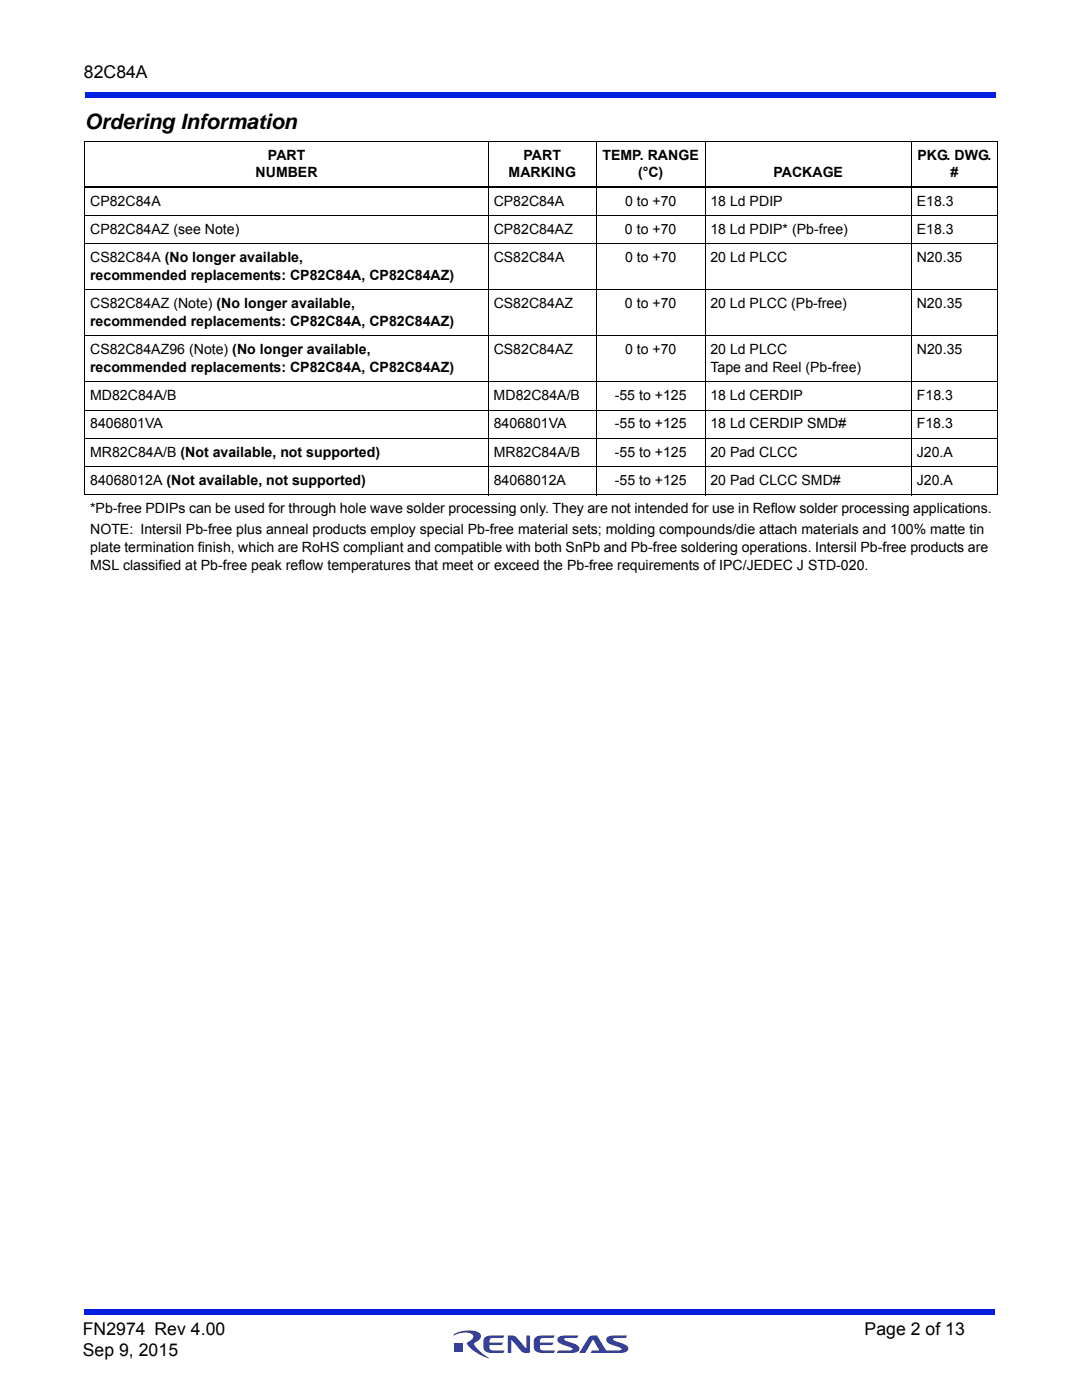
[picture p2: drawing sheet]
<svg xmlns="http://www.w3.org/2000/svg" width="216mm" height="279mm" viewBox="0 0 216 279" stroke-linecap="round" stroke-linejoin="round" font-family="sans-serif">
<defs><g id="words">
<text font-size="4.2" x="16.9" y="25.7">Ordering Information</text>
<g font-size="3.5">
<text x="16.7" y="15.6">82C84A</text>
<text x="16.5" y="266.5">FN2974 Rev 4.00</text>
<text x="172.5" y="266.5">Page 2 of 13</text>
<text x="16.5" y="270.7">Sep 9, 2015</text>
</g>
<g font-size="2.8">
<text x="51" y="35.4">NUMBER</text>
<text x="53.5" y="31.9">PART</text>
<text x="101.5" y="35.4">MARKING</text>
<text x="104.5" y="31.9">PART</text>
<text x="120.2" y="31.9">TEMP. RANGE</text>
<text x="127.3" y="35.4">(°C)</text>
<text x="154.3" y="35.4">PACKAGE</text>
<text x="183.1" y="31.9">PKG. DWG.</text>
<text x="189.7" y="35.4">#</text>
<text x="18" y="41">CP82C84A</text>
<text x="98.5" y="41">CP82C84A</text>
<text x="124.7" y="41">0 to +70</text>
<text x="141.8" y="41">18 Ld PDIP</text>
<text x="182.9" y="41">E18.3</text>
<text x="18" y="46.7">CP82C84AZ (see Note)</text>
<text x="98.5" y="46.7">CP82C84AZ</text>
<text x="124.7" y="46.7">0 to +70</text>
<text x="141.7" y="46.7">18 Ld PDIP* (Pb-free)</text>
<text x="182.9" y="46.7">E18.3</text>
<text x="18" y="52.3">CS82C84A (No longer available,</text>
<text x="98.5" y="52.3">CS82C84A</text>
<text x="124.7" y="52.3">0 to +70</text>
<text x="141.7" y="52.3">20 Ld PLCC</text>
<text x="182.9" y="52.3">N20.35</text>
<text x="18" y="55.9">recommended replacements: CP82C84A, CP82C84AZ)</text>
<text x="18" y="61.5">CS82C84AZ (Note) (No longer available,</text>
<text x="18" y="65">recommended replacements: CP82C84A, CP82C84AZ)</text>
<text x="98.5" y="61.5">CS82C84AZ</text>
<text x="124.7" y="61.5">0 to +70</text>
<text x="141.7" y="61.5">20 Ld PLCC (Pb-free)</text>
<text x="182.9" y="61.5">N20.35</text>
<text x="18" y="70.7">CS82C84AZ96 (Note) (No longer available,</text>
<text x="98.5" y="70.7">CS82C84AZ</text>
<text x="124.7" y="70.7">0 to +70</text>
<text x="141.7" y="70.7">20 Ld PLCC</text>
<text x="182.9" y="70.7">N20.35</text>
<text x="18" y="74.2">recommended replacements: CP82C84A, CP82C84AZ)</text>
<text x="141.8" y="74.2">Tape and Reel (Pb-free)</text>
<text x="18" y="79.8">MD82C84A/B</text>
<text x="98.5" y="79.8">MD82C84A/B</text>
<text x="122.7" y="79.8">-55 to +125</text>
<text x="141.7" y="79.8">18 Ld CERDIP</text>
<text x="182.9" y="79.8">F18.3</text>
<text x="18" y="85.5">8406801VA</text>
<text x="98.5" y="85.5">8406801VA</text>
<text x="122.7" y="85.5">-55 to +125</text>
<text x="141.7" y="85.5">18 Ld CERDIP SMD#</text>
<text x="182.9" y="85.5">F18.3</text>
<text x="18" y="91.1">MR82C84A/B (Not available, not supported)</text>
<text x="98.5" y="91.1">MR82C84A/B</text>
<text x="122.7" y="91.1">-55 to +125</text>
<text x="141.8" y="91.1">20 Pad CLCC</text>
<text x="182.9" y="91.1">J20.A</text>
<text x="18" y="96.8">84068012A (Not available, not supported)</text>
<text x="98.5" y="96.8">84068012A</text>
<text x="122.7" y="96.8">-55 to +125</text>
<text x="141.8" y="96.8">20 Pad CLCC SMD#</text>
<text x="182.9" y="96.8">J20.A</text>
<text x="18" y="102.4">*Pb-free PDIPs can be used for through hole wave solder processing only. They are not intended for use in Reflow solder processing applications.</text>
<text x="18" y="106.7">NOTE: Intersil Pb-free plus anneal products employ special Pb-free material sets; molding compounds/die attach materials and 100% matte tin</text>
<text x="18" y="113.7">MSL classified at Pb-free peak reflow temperatures that meet or exceed the Pb-free requirements of IPC/JEDEC J STD-020.</text>
<text x="18" y="110.2">plate termination finish, which are RoHS compliant and compatible with both SnPb and Pb-free soldering operations. Intersil Pb-free products are</text>
</g>
</g></defs>
<g fill="#001fe0">
<path d="M16.9 261.3h181.7v1h-181.7z"/>
<path d="M16.9 18.4h181.7v1h-181.7z"/>
</g>
<path d="M89.5 264.2h36.9v7.8h-36.9z" fill="#fff"/>
<g fill="#333f99">
<path d="M101.3 266.5h.6a1.2 1.2 0 0 1 1.2 .5l1.9 2.1v-2.6h.7v3.5h-.7a1.04 1.04 0 0 1-1-.4l-2-2.2v2.6h-.7z"/>
<path d="M96.7 267l.8-.4 3.1-.1-.2 .5-2.4 .1a.7 .7 0 0 0-.3 .8h2.7l-.4 .5h-2.3v.5l.2 .5 .2 .1h2.6l-.3 .5h-2.3a1.36 1.36 0 0 1-1.7-1.3l.1-1.4z"/>
<path d="M106.8 267l.8-.4 3.1-.1-.3 .5-2.3 .1a.7 .7 0 0 0-.3 .8h2.7l-.4 .5h-2.3v.5l.1 .5 .3 .1h2.6l-.3 .5h-2.3a1.36 1.36 0 0 1-1.7-1.3l.1-1.4z"/>
<path d="M111.4 266.9l.8-.3 3.2-.1-.3 .5-2.5 .2v.2l.6 .3a3.4 3.4 0 0 1 2.4 1.2 .85 .85 0 0 1-1 1.1h-3.5l.3-.5 2.8-.1v-.3l-.6-.3a3.4 3.4 0 0 1-2.4-1.2l.1-.5z"/>
<path d="M117.6 266.8a1.8 1.8 0 0 1 1.5-.3l1.9 3h2.3l.7-.1v-.3l-.6-.3a3.4 3.4 0 0 1-2.4-1.2 .85 .85 0 0 1 1-1l3.2-.1-.3 .5-2.5 .2v.2l.6 .3a3.4 3.4 0 0 1 2.4 1.2 .85 .85 0 0 1-1 1.1h-6.5l.2-.5h1.5l-1.2-2.2-1.6 2.7h-1.2z"/>
<path d="M90.8 268.2h1.6v1.6h-1.6z"/>
<path d="M90.6 266.2a5.6 5.6 0 0 1 5.1-.1 1.19 1.19 0 0 1-.9 1.8l-.2 .2a6.8 6.8 0 0 0 3 2.9 7.1 7.1 0 0 1-4.4-2.9l.5-.4a.81 .81 0 0 0 .7-.8 .81 .81 0 0 0-.6-.8 5.3 5.3 0 0 0-3.3 .4z"/>
</g>
<g fill="none" stroke="#000" stroke-width=".2">
<path d="M97.5 28.2v70.6M119 28.2v70.6M140.7 28.2v70.6M181.9 28.2v70.6M16.9 43h182.1M16.9 48.7h182.1M16.9 57.8h182.1M16.9 67h182.1M16.9 76.2h182.1M16.9 81.9h182.1M16.9 87.5h182.1M16.9 93.1h182.1"/>
<path d="M16.9 98.8h182.1M16.9 98.7v-70.4l182.1-.1v70.5"/>
</g>
<path d="M16.9 37.4h182.1" fill="none" stroke="#000" stroke-width=".36"/>
<use href="#words"/>
</svg>
